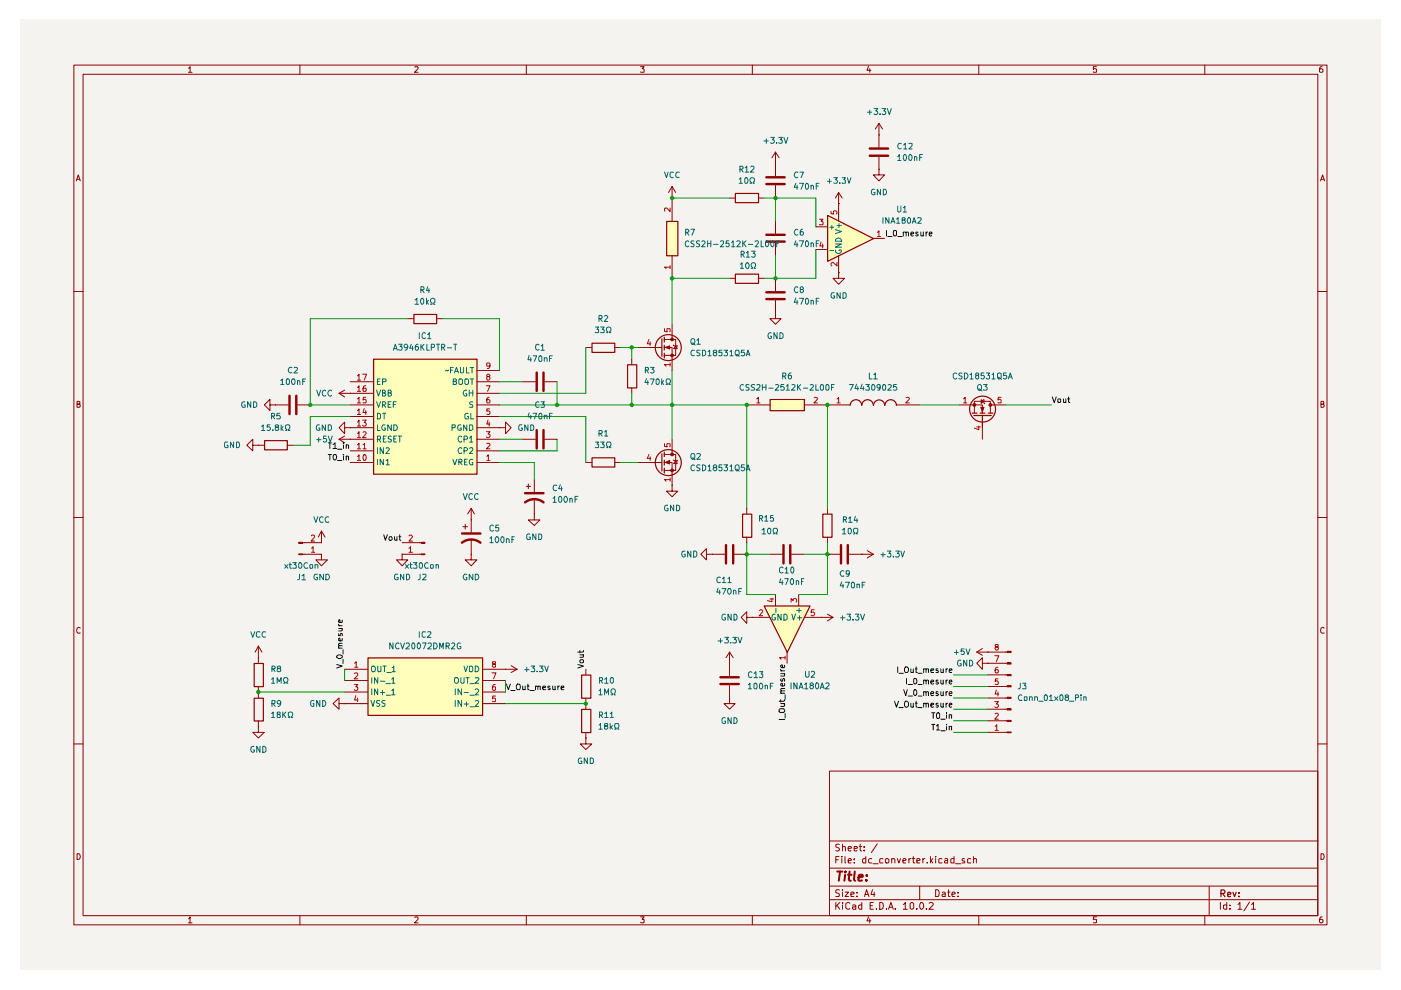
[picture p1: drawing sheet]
<svg xmlns="http://www.w3.org/2000/svg" width="297mm" height="210mm" viewBox="0 0 297 210" stroke-linecap="round" stroke-linejoin="round" font-family="sans-serif">
<path d="M4.2 4.2h288.6v201.5h-288.6z" fill="#f5f3ef"/>
<g fill="none" stroke="#910000" stroke-width=".21">
<path d="M15.7 13.8h265.6v182.3h-265.6zM17.6 15.7h261.8v178.4h-261.8zM40 14.5l.3-.4v1.2M40 15.3h.7M63.6 13.8v1.9M88 14.2l.6-.1v.4l-.7 .8h.7M111.6 13.8v1.9M135.8 14.1h.8l-.5 .5 .5 .1v.5h-.8M159.5 13.8v1.9M184.1 14.1l-.3 .8h.9M184.4 14.6v.7M207.5 13.8v1.9"/>
<path d="M232.5 14.1h-.7v.6l.2-.1 .5 .1-.1 .6-.6-.1M255.4 13.8v1.9M280.3 14.1l-.4 .1a.94 .94 0 0 0 0 1.1h.4l.2-.1v-.4l-.3-.2h-.2l-.3 .2M16.2 38.4l.4-1.3 .4 1.3M16.3 38h.6M280 38.4l.4-1.3 .4 1.3M280.1 38h.6M15.7 61.8h1.9M279.4 61.8h1.9M16.3 85.7l.6-.1v-.4l-.6-.1v1.3h.5l.2-.5-.3-.2M280.1 85.7l.6-.1v-.4l-.6-.1v1.3l.6-.1 .1-.4-.3-.2M15.7 109.7h1.9"/>
<path d="M279.4 109.7h1.9M17 133.2l-.2-.2a.65 .65 0 0 0-.5 .6 .65 .65 0 0 0 .5 .7l.2-.1M280.8 133.2l-.3-.2a.65 .65 0 0 0-.5 .6 .65 .65 0 0 0 .5 .7l.3-.1M15.7 157.7h1.9M279.4 157.7h1.9M175.9 163.5h103.5v30.6h-103.5zM175.9 178.3h103.5M178 179.1l-.5-.1-.3 .2v.3l.8 .5-.3 .4-.5-.1M178.6 179.6l.6-.1v.9M178.6 179v1.4M179.8 179.9l.7-.1-.1-.3h-.5l-.1 .2 .1 .6h.5M181.1 179.9l.7-.1-.1-.3h-.6v.8h.6"/>
<path d="M182.2 179.5h.5M182.4 179v1.2l.3 .2M183.2 179.5v.2M186 178.9l-1.3 1.9M16.3 181a.66 .66 0 0 1 .7 .5 .66 .66 0 0 1-.2 .7h-.5zM40 194.8l.3-.4v1.3M40 195.7h.7M63.6 194.1v2M88 194.6l.4-.2 .2 .4-.7 .9h.7M111.6 194.1v2M135.8 194.4h.8l-.5 .5 .5 .1v.6h-.8M159.5 194.1v2"/>
<path d="M175.9 190.8h103.5M175.9 187.9h103.5M175.9 184.1h103.5M177.2 191.3v1.5M177.2 182.3h.5M177.5 191.9l.6 .9M177.9 181.6h-.7v1.4M178 188.7h-.7v.6a.53 .53 0 0 1 .5 .2 .53 .53 0 0 1 .1 .6h-.7M178.1 191.3l-.9 .9M178.5 181.6v.1M178.5 182v1M178.6 191.3v.2"/>
<path d="M178.6 188.6v.2M178.6 189.1v1M178.6 191.9v.9M179.2 189.1h.7l-.7 1h.7M179.2 181.6v1.2l.1 .2M179.8 182.5l.7-.1-.2-.4-.4 .1-.1 .7 .1 .2h.5M180.2 191.5l-.5-.2-.4 .4 .1 .9 .3 .2 .5-.2M180.4 189.7l.7-.2-.1-.3h-.6v.9h.6M180.8 191.9h.4l.2 .1v.8M181.1 182.9v.1M181.1 182.1v.2M181.4 192.2l-.6 .1v.4h.6"/>
<path d="M181.7 190v.1M181.7 189.2v.1M182.7 191.9h-.4l-.3 .2v.4l.3 .3 .4-.1M182.7 191.3v1.5M183.2 180.3v.1M183.3 190.1l.4-1.5 .5 1.5M183.4 189.7h.7M183.6 181.6v1.4h-.6v-.9h.6M184.1 194.4l-.3 .8h.9M184.4 194.8v.9M184.5 192h.5M184.8 182.1l-.4-.1-.3 .3 .2 .7h.5"/>
<path d="M185 188.6l-.3 1.1h.8M185.1 183.1h1.1M185.2 191.3h-.7v1.5h.7M185.3 189.1v1M185.8 192.6v.2M186.5 191.3l.7 .2v1.1l-.3 .2h-.4zM187.2 182.1l-.4-.1-.3 .2v.7l.7 .1M187.7 182.3l.3-.3h.2l.3 .3-.1 .6-.5 .1zM188 192.6v.2M188.4 192.8l.5-1.5 .5 1.5M188.6 192.4h.6M189.1 182.2v-.1a.36 .36 0 0 1 .6 .2v.7"/>
<path d="M189.1 182v1M189.8 192.6v.2M190.2 182l.4 1 .3-1M191.4 182.5l.7-.1-.2-.4-.4 .1-.1 .7 .1 .2h.5M191.5 191.8l.4-.5v1.5M191.5 192.8h.9M192.7 182v1M193 191.6l.3-.3 .4 .3v.9l-.3 .3-.4-.3zM193.1 182l-.4 .3M193.4 182h.6M193.6 181.6v1.2l.1 .2h.3M194.4 192.6v.2"/>
<path d="M194.4 182.5l.7-.1-.1-.3h-.6v.9h.6M195 187.9v2.9M195.2 191.4l.1-.1a.76 .76 0 0 1 .5 .8 .76 .76 0 0 1-.5 .7 .97 .97 0 0 1-.1-1.4zM195.7 182v1M196.1 182l-.4 .3M196.4 192.6v.2M196.6 182.9v.1M197 191.5l.6-.2 .3 .5-1 1h1M197.3 181.6v1.4M197.4 182.5l.4 .5M197.8 182l-.5 .6M198.4 188.6a.8 .8 0 0 1 .8 .6 .8 .8 0 0 1-.3 .9h-.5z"/>
<path d="M198.4 181.6v.1M198.4 182v1M199.7 182.1l-.4-.1-.2 .2v.7l.6 .1M199.8 189.2l.4-.1 .2 .2v.8h-.6l-.1-.4 .7-.2M200.3 182.1h.6v.9h-.6l-.1-.4 .7-.2M200.9 189.1h.5M201.1 188.6v1.3l.1 .2h.2M201.8 189.7l.7-.2-.1-.4h-.4l-.2 .2v.6l.1 .2h.5M202.3 181.6v1.4h-.6l-.1-.8 .2-.2 .5 .1M202.6 183.1h1.1M203.1 190v.1M203.1 189.2v.1"/>
<path d="M204.5 182.1l-.4-.1-.1 .3 .1 .2 .5 .2-.1 .3h-.5M205.8 182.1l-.4-.1-.3 .2v.7l.7 .1M206.4 182.2l.2-.2 .4 .1v.9M206.4 181.6v1.4M207.5 194.1v2M232.5 194.4h-.7v.6h.7v.6h-.7M255.4 194.1v2M256.4 187.9v6.2M258.7 191.3v1.5M260.1 191.9h-.7v.7l.3 .2 .4-.1M260.1 191.3v1.5M260.8 192.6v.2"/>
<path d="M260.8 191.9v.1M262.5 191.8l.4-.5v1.5M262.5 192.8h.8M264.9 191.3l-1.2 1.8M265.3 191.8l.5-.5v1.5M265.3 192.8h.9M280.1 181a.66 .66 0 0 1 .6 .5 .66 .66 0 0 1-.2 .7h-.4zM280.3 194.4a.72 .72 0 0 0-.5 .5 .72 .72 0 0 0 .2 .8l.4-.1a.42 .42 0 0 0 0-.6 .42 .42 0 0 0-.6 0l-.1 .2"/>
</g>
<path d="M258.9 189.4h.7l.1-.5-.2-.2h-.6v1.4M259.2 189.4l.5 .7M260.3 189.7l.7-.2-.1-.2h-.6v.7h.6M261.4 189.2l.3 .9 .4-.9M262.7 190v.1M262.7 189.3v.1" fill="none" stroke="#910000" stroke-width=".25"/>
<path d="M177.5 184.8h1.1M178.1 184.8l-.3 1.9M179.2 185.5l-.2 1.2M179.3 184.8l-.2 .1 .1 .1 .1-.2-.1 .2M179.8 185.5h.8M180.1 184.8l-.1 1.7 .4 .2M181.2 184.8l-.1 1.7 .2 .2M182 186.1l.9-.2v-.4h-.6l-.2 .2-.1 .9h.8M183.7 186.6v.1M183.8 185.5v.2" fill="none" stroke="#910000" stroke-width=".42"/>
<g fill="#ffb">
<path d="M79.2 76.1h21.9v24.4h-21.9z"/>
<path d="M78 139.4h24.3v12.2h-24.3z"/>
<path d="M163.2 84.7h7.3v2.3h-7.3z"/>
<path d="M141.3 46.9h2.4v7.3h-2.4z"/>
<path d="M175.4 45.6l9.8 4.9-9.8 4.9z"/>
<path d="M162 128.4h9.7l-4.8 9.9z"/>
</g>
<path d="M113.8 91.2v3.9M115.2 91.2v3.9" fill="none" stroke="#910000" stroke-width=".51"/>
<path d="M137.7 73.7h2.6M140.8 72h2.5v3.4h-2.5M110.8 93.1h2.7M115.5 93.1h2.6" fill="none" stroke="#910000" stroke-width=".21"/>
<path d="M140.3 71.8v3.8M140.8 71.5v1M140.8 73.2v1M140.8 74.9v1" fill="none" stroke="#910000" stroke-width=".25"/>
<path d="M141.1 73.7l.9-.4v.7z" fill="#910000"/>
<path d="M141.1 73.7l.9-.4v.7zM142.5 71.2v.8" fill="none" stroke="#910000" stroke-width=".21"/>
<circle cx="141.7" cy="73.7" r="2.75" fill="none" stroke="#910000" stroke-width=".25"/>
<path d="M142.3 71.7h.4v.5h-.4z" fill="#910000"/>
<path d="M142.3 71.7h.4v.5h-.4z" fill="none" stroke="#910000" stroke-width=".21"/>
<path d="M142.3 75.1h.4v.5h-.4z" fill="#910000"/>
<path d="M133.9 76.1v1.2M135.2 73.7h4.8M140.8 73.7h1.7v4.9M142.3 75.1h.4v.5h-.4zM142.5 68.7v2.5M142.7 73.2l.1 .1 .9 .1M143.3 73.3l.3 .6h-.8zM133.9 82.2v1.2M137.7 98h2.6M140.8 96.4h2.5v3.3h-2.5" fill="none" stroke="#910000" stroke-width=".21"/>
<path d="M137.6 72l-.4 .9h.8M137.8 72.5v.7M140.9 69.7v.6l.6 .1-.1-.6 .6-.1v.7M142.1 77.3h-1.2l.3 .3M142.1 77v.6" fill="none" stroke="#b90000" stroke-width=".21"/>
<path d="M133.1 77.3h1.9v5h-1.9zM140.3 96.2v3.7M140.8 95.9v.9M140.8 97.6v1M140.8 99.3v1" fill="none" stroke="#910000" stroke-width=".25"/>
<path d="M141.1 98l.9-.4v.8z" fill="#910000"/>
<path d="M141.1 98l.9-.4v.8zM142.5 95.6v.8" fill="none" stroke="#910000" stroke-width=".21"/>
<circle cx="141.7" cy="98.1" r="2.75" fill="none" stroke="#910000" stroke-width=".25"/>
<path d="M142.3 96.1h.4v.5h-.4z" fill="#910000"/>
<path d="M142.3 96.1h.4v.5h-.4z" fill="none" stroke="#910000" stroke-width=".21"/>
<path d="M142.3 99.5h.4v.5h-.4z" fill="#910000"/>
<g fill="none" stroke="#910000" stroke-width=".21">
<path d="M124.2 73.7h1.3M130.3 73.7h1.3M110.8 80.9h2.7M115.5 80.9h2.6M124.2 98h1.3M130.3 98h1.3M135.2 98h4.8M140.8 98h1.7v4.9M142.3 99.5h.4v.5h-.4zM142.5 93.1v2.5M142.7 97.5l.9 .1 .1 .2M143.3 97.6l.3 .7h-.8z"/>
<path d="M85.3 117.5v1.2h1.1l-1.1 1.3-1.2-1.3h1.2M85.3 117.5h.1"/>
</g>
<path d="M137.6 96.4l-.4 .8h.8M137.8 96.9v.7M140.9 94.1v.6h.6l-.1-.6h.6v.6M142.1 101.7h-1.2l.3 .3M142.1 101.3v.7" fill="none" stroke="#b90000" stroke-width=".21"/>
<path d="M125.5 72.8h4.8v1.9h-4.8zM125.5 97.1h4.8v1.9h-4.8z" fill="none" stroke="#910000" stroke-width=".25"/>
<path d="M113.8 79v3.9M115.2 79v3.9" fill="none" stroke="#910000" stroke-width=".51"/>
<path d="M89.3 117.4h.8v.2h-.8z" fill="#910000"/>
<path d="M89.3 117.4h.8v.2h-.8z" fill="none" stroke="#910000" stroke-width=".21"/>
<path d="M89.3 115h.8v.2h-.8z" fill="#910000"/>
<path d="M85.3 117.5h4M85.3 115.1h4M89.3 115h.8v.2h-.8z" fill="none" stroke="#910000" stroke-width=".21"/>
<path d="M86.7 116.2l.3-.3v1.2M86.7 113.6l.2-.1h.3l.3 .2-.8 1h.8M86.7 117.1h.8" fill="none" stroke="#b90000" stroke-width=".21"/>
<path d="M63.3 117.4h.9v.2h-.9z" fill="#910000"/>
<path d="M63.3 117.4h.9v.2h-.9z" fill="none" stroke="#910000" stroke-width=".21"/>
<path d="M63.3 115h.9v.2h-.9z" fill="#910000"/>
<g fill="none" stroke="#910000" stroke-width=".21">
<path d="M142.5 39.5v7.4M142.5 39.5l-.8 1.3M142.5 39.5l.8 1.3M164.4 34.7v2.6M164.4 39.3v2.7M142.5 42h.1M142.5 54.2v4.8M154.7 42h1.2M154.7 59h1.2M160.8 42h1.2M160.8 59h1.2M164.4 46.9v2.6"/>
<path d="M164.4 51.5v2.7M164.4 59v2.7M173 48.1h2.4M173 52.9h2.4M177.8 57.8v1.2h1.3l-1.3 1.3-1.2-1.3h1.2M177.8 57.8h.1M177.8 43.2v3.7M177.8 54.2v3.6M185.2 50.5h2.3M86.4 67.6h1.3M92.5 67.6h1.3M101.1 78.6h4.8"/>
<path d="M164.4 66.4v1.2h1.2l-1.2 1.1-1.2-1.1h1.2M164.4 66.4h.1M164.4 63.7v2.7M53.6 94.4v-1.3l-1.3 1.3 1.3 1.2v-1.2h1.2M54.8 94.4h.1M54.8 94.4h1.2M57.2 85.9v-1.2l-1.2 1.2 1.2 1.1v-1.1h1.2M58.4 85.9h.1M58.4 85.9h2.7M60.9 94.4h1.2M63.1 85.9h2.7M71.9 93.1h7.3"/>
<path d="M71.9 83.4h7.3M71.9 83.4l1.2 .8M71.9 93.1l1.2 .8M73.1 90.7v-1.2l-1.2 1.2 1.2 1.2v-1.2h1.2M73.1 82.7l-1.2 .7M73.1 92.5l-1.2 .6M74.3 83.4h.1M74.3 93.1h.1M74.3 90.7h.1M74.3 98h4.9M74.3 95.6h4.9M74.3 90.7h4.9"/>
<path d="M74.3 88.3h4.9M74.3 85.9h4.9M74.3 80.9h4.9M101.1 98h4.8M101.1 95.6h4.8M101.1 93.1h4.8M101.1 90.7h4.8M101.1 88.3h4.8M101.1 85.9h4.8M101.1 83.4h4.8M101.1 80.9h4.8M105.9 90.7h1.3v-1.2l1.2 1.2-1.2 1.2v-1.2"/>
<path d="M105.9 90.7h.1M158.3 85.9h4.9M170.5 85.9h4.9M63.3 115h.9v.2h-.9zM64.2 117.5h4M64.2 115.1h4M68.2 115.1h.1M68.2 117.5v1.2h1.2l-1.2 1.3-1.2-1.3h1.2M68.2 117.5h.1M68.2 112.6l-.7 1.3M68.2 112.6l.7 1.3M68.2 112.6v2.5"/>
<path d="M98.1 111.7h1M98.6 111.2v1M99.9 110.2h.1M99.9 117.5v1.2h1.2l-1.2 1.3-1.3-1.3h1.3M99.9 117.5h.1M99.9 107.8v5.1M99.9 114.4v3.1M99.9 107.8l-.8 1.2M99.9 107.8l.7 1.2M111.6 103.1h.9M112 102.6v1M113.3 109v1.2h1.2l-1.2 1.2-1.3-1.2h1.3"/>
<path d="M113.3 109h.1M113.3 101.7v2.7M113.3 105.8v3.2M142.5 102.9v1.2h1.2l-1.2 1.2-1.2-1.2h1.2M142.5 102.9h.1M149.8 117.5v-1.2l-1.2 1.2 1.2 1.2v-1.2h1.2M151 117.5h.1M151 117.5h2.7M155.6 117.5h2.7M158.3 107.8v1.2M158.3 113.9v1.2M163.2 117.5h2.7"/>
<path d="M167.8 117.5h2.7M175.4 117.5h2.7M175.4 107.8v1.2M175.4 113.9v1.2M180 117.5h2.7M54.8 139.4h.1M54.8 137l-.7 1.3M54.8 137l.7 1.3M54.8 137v3.6M158.3 130.9v-1.2l-1.2 1.2 1.2 1.3v-1.3h1.2M159.5 130.9h.1M159.5 130.9h3.7"/>
<path d="M164.4 126.1v2.3M166.9 138.3v2.3M169.3 126.1v2.3M170.5 130.9h3.7M207.1 138.3l1.2 .6M207.1 138.3h2.4M208.3 137.5l-1.2 .8M209.5 138.3h.1M54.8 154.1v1.2h1.2l-1.2 1.2-1.2-1.2h1.2M54.8 154.1h.1M54.8 145.5v2.5M54.8 152.8v1.3"/>
<path d="M71.9 149.2v-1.2l-1.3 1.2 1.3 1.2v-1.2h1.2M73.1 149.2h.1M73.1 141.9h4.9M73.1 144.3h4.9M73.1 146.7h4.9M73.1 149.2h4.9M102.3 141.9h7.3M102.3 144.3h4.9M102.3 146.7h4.9M102.3 149.2h4.9M107.2 141.9h.1M108.4 141.1l1.2 .8"/>
<path d="M109.6 141.9l-1.2 .7M124.2 156.5v1.2h1.3l-1.3 1.2-1.2-1.2h1.2M124.2 156.5h.1M124.2 141.9v1.2M124.2 148v2.4M124.2 155.3v1.2M208.3 140.6v-1.2l-1.2 1.2 1.2 1.3v-1.3h1.2M209.5 140.6h.1"/>
</g>
<g fill="none" stroke="#b90000" stroke-width=".21">
<path d="M142.1 56.6h-1.2l.3 .4M142.1 44.1v.8l-.7-.8h-.4v.7M142.1 56.3v.7M173.7 46.5h.8l-.4 .4 .4 .2v.5h-.8M174.1 51.3l-.3 .9h.8M174.4 51.7v.9M176.2 44.8v.5l.6 .1-.1-.6h.7l.1 .4-.2 .2M177.5 55.6v.8l-1-.8-.3 .3 .2 .5M186 49.3l.4-.4v1.2M186 50.1h.7M75.8 79.7h.1l.2-.4v1.3M76.9 79.3h.8l-.5 1.3"/>
<path d="M103.4 79.8h-.2v-.3l.4-.2 .3 .4-.7 .3v.4l.2 .2h.2l.3-.3v-.2l-.3-.3M103.9 77.5l-.2 .1h-.5v-.6h.5a.94 .94 0 0 1 0 1.1h-.4M75.8 96.8l.3-.4v1.2M75.8 94.3l.3-.3v1.2M75.8 91.9h.1l.2-.4v1.3M75.8 89.5l.3-.4v1.2M75.8 87l.3-.3v1.2M75.8 84.6l.3-.4v1.2M75.8 82.1h.1l.2-.3v1.2M75.8 97.6h.7M75.8 95.2h.7M75.8 92.8h.7"/>
<path d="M75.8 90.3h.7M75.8 87.9h.7M75.8 85.4h.7M75.8 83h.7M75.8 80.6h.7M76.9 89.1h.7l-.4 .5 .4 .1v.6h-.6l-.1-.1M77 94.3l.3-.3v1.2M77 91.7l.4-.2 .2 .4-.7 .9h.7M77 95.2h.6M77 96.5l.5-.1a.86 .86 0 0 1-.1 1.2l-.4-.1zM77.2 86.6l-.2 .9h.7M77.6 84.2h-.6v.6l.1-.1 .5 .1v.6l-.6-.1"/>
<path d="M77.6 81.8l-.5 .1-.1 .4v.7h.6v-.7h-.6v.2M77.6 87v.9M103.1 91.5h.8l-.4 .5 .4 .2v.3l-.3 .3h-.3l-.2-.2M103.1 81.8h.8l-.5 1.2M103.2 96.8l.3-.4v1.2M103.2 94.1l.4-.1 .3 .3-.8 .9h.8M103.2 97.6h.7M103.5 89.1l-.3 .8h.7M103.7 84.2l-.5 .3v.8l.5 .1 .2-.1v-.4l-.3-.2h-.2l-.2 .2M103.7 89.5v.8M103.8 86.7h-.6v.5l.4-.1 .3 .3-.1 .4h-.6M160.4 84.6l.4-.4v1.2"/>
<path d="M160.4 85.4h.7M172.6 84.3l.5-.1 .2 .4-.7 .8h.7M66 116.2l.4-.3v1.2M66 113.6l.5-.1 .2 .3-.7 .9h.7M66 117.1h.7M161 129.5l.5-.2 .2 .3-.7 1h.7M163.2 127h.8M163.7 126.8v.8l-1-.3M166.5 139.4h-1.2l.3 .4M166.5 139.1v.7M167.7 127.7v-.8l.4 .4 .1-.3h.6v.7M172.6 129.3h-.6v.6l.6-.1 .1 .2v.3l-.2 .3h-.4l-.1-.2"/>
<path d="M75.1 145.1h.8l-.5 .5h.4v.7l-.5 .1-.2-.2M75.2 140.6l.3-.3v1.2M75.2 142.8l.4-.1 .3 .4-.8 .8h.8M75.2 141.5h.7M75.4 147.5l-.2 .9h.7M75.8 148v.8M104.3 142.7h.9l-.6 1.2M104.6 140.8l-.2-.3 .1-.2 .6 .1v.2l-.3 .2a.35 .35 0 0 0-.4 .4 .35 .35 0 0 0 .6 .2l.1-.5-.3-.1M105 145.1h-.3a.93 .93 0 0 0-.2 1.2h.5l.1-.6-.6-.1-.1 .2M105.1 147.6h-.6l-.1 .6 .2-.2 .4 .1 .1 .6h-.7"/>
</g>
<g fill="none" stroke="#910000" stroke-width=".25">
<path d="M141.4 46.9h2.3v7.3h-2.3zM155.9 41h4.9v2h-4.9zM155.9 58.1h4.9v2h-4.9zM175.5 45.7l9.7 4.9-9.7 4.8zM79.2 76.2h21.9v24.3h-21.9zM87.8 66.7h4.8v1.9h-4.8zM56.1 93.4h4.8v2h-4.8zM163.3 84.7h7.3v2.4h-7.3zM157.4 109h2v4.9h-2zM174.5 109h1.9v4.9h-1.9zM78 139.5h24.3v12.2h-24.3zM162 128.5h9.7l-4.8 9.8z"/>
<path d="M53.9 140.7h1.9v4.9h-1.9zM53.9 148h1.9v4.9h-1.9zM123.3 150.4h2v4.9h-2zM123.3 143.1h2v4.9h-2z"/>
</g>
<g fill="none" stroke="#006665" stroke-width=".21">
<path d="M175.9 48.2h.9M175.9 53.1h.9M176.4 47.8v.8M177.1 51.7h1.3l-1.3 .7h1.3M177.1 48.7l1.3 .4-1.3 .4M177.2 53a.54 .54 0 0 0 .1 .6 .54 .54 0 0 0 .6 .2l.5-.5-.1-.3h-.4v.2M177.2 50.7a.66 .66 0 0 1 .8-.2 .66 .66 0 0 1 .4 .6h-1.3zM177.5 47.8h.9M177.9 47.4v.9M95.1 78.5l-.2 .2-.2-.2-.2 .2M95.5 78.5h.4M96.1 77.9h-.6v1.2"/>
<path d="M96.4 79.1l.4-1.2 .4 1.2M96.5 78.7h.6M97.6 77.9l.1 1.1a.36 .36 0 0 0 .6-.2v-.9M98.9 77.9v1.2h.6M99.7 77.9h.7M100.1 77.9v1.2M79.8 85.2l.5 1.2 .4-1.2M79.8 82.7l.5 1.3 .4-1.3M80 93.1l.7-.1v-.4l-.2-.1h-.5v1.2M80 90.1v1.2h.6M80 87.6h.3l.4 .3v.7l-.2 .2h-.5zM80 94.9v1.3"/>
<path d="M80 97.4v1.2M80 80.9h.4M80.3 93.1l.4 .6M80.6 80.3h-.6v1.2h.6M81.1 85.9h.4l.3-.3-.1-.3-.6-.1v1.2M81.1 83.3l.5-.1v-.4l-.5-.1v1.3h.4l.3-.4-.4-.3M81.1 80.9h.7l.1-.4-.2-.2h-.6v1.2M81.1 87.6h.7M81.3 97.4v1.2l-.7-1.2v1.2M81.3 94.9v1.3l-.7-1.3v1.3M81.3 93h.3M81.4 85.9l.4 .5"/>
<path d="M81.4 87.6v1.2M81.6 90.1h-.4a.61 .61 0 0 0-.3 .8 .61 .61 0 0 0 .8 .3v-.4h-.3M81.9 97.7l.3-.3v1.2M81.9 95.1l.4-.2 .2 .3-.7 1h.7M81.9 92.5h-.6v1.2h.6M81.9 98.6h.6M82.3 83.3h.4l.3-.3-.3-.3h-.4v1.3l.7-.2v-.3l-.3-.2M82.3 85.8h.4M82.9 85.2h-.6v1.2h.6M83 92.5h-.5l-.2 .2 .1 .3 .6 .2v.4l-.3 .1-.4-.1M83 90.1v1.2l-.8-1.2v1.2M83.4 85.8h.4"/>
<path d="M83.5 90.1h.5a.66 .66 0 0 1 .2 .8 .66 .66 0 0 1-.7 .4zM83.5 93h.4M84 85.2h-.6v1.2M84.1 92.5h-.6v1.2h.6M84.4 92.5h.8M84.8 92.5v1.2M95.8 90.7l.7-.1v-.4l-.7-.1v1.2M96 97.4l.4 1.2 .5-1.2M96.1 80.9h.5l.2-.4-.2-.2h-.5v1.2l.7-.1v-.4l-.3-.1M97.3 98h.6v-.5l-.6-.1v1.2M97.3 80.5l.2-.2h.4l.1 .2v.9l-.2 .1-.5-.1zM97.5 98l.5 .6"/>
<path d="M97.7 90.1h-.4a.61 .61 0 0 0-.3 .8 .61 .61 0 0 0 .8 .3v-.4h-.3M97.9 95.1l-.3-.2a.65 .65 0 0 0-.5 .6 .65 .65 0 0 0 .5 .7l.3-.2M97.9 92.6l-.3-.1a.61 .61 0 0 0-.5 .7 .61 .61 0 0 0 .8 .4M98.4 95.6h.5l.2-.4-.2-.3h-.5v1.3M98.4 93.1l.7-.1v-.3l-.2-.2h-.5v1.2M98.5 98h.4M98.6 80.5l.1-.2h.4l.2 .2v.9l-.2 .1-.5-.1zM99 90.1v1.2l-.7-1.2v1.2M99 82.8l-.2-.1a.64 .64 0 0 0-.6 .6 .64 .64 0 0 0 .5 .7l.3-.1v-.4h-.3M99.1 97.4h-.6v1.2h.6M99.2 87.7a.46 .46 0 0 0-.6 .2v.7l.1 .2 .6-.1v-.4h-.2M99.5 82.7v1.3"/>
<path d="M99.5 83.3h.7M99.6 95.1l.1-.2h.4l.1 .2v.3l-.7 .8h.7M99.6 92.9l.3-.4v1.2M99.6 90.1h.5l.1 .2v.7l-.4 .3h-.2zM99.6 93.7h.6M99.7 80.3h.7M99.8 87.6v1.2h.6M100.1 80.3v1.2M100.2 97.5a.61 .61 0 0 0-.7 .3 .61 .61 0 0 0 .2 .8h.5v-.6h-.1M100.2 85.3l-.4-.1-.2 .2 .1 .3 .5 .2v.4l-.6 .1M100.2 82.7v1.3M164.3 130.3v-.1a.64 .64 0 0 0-.6 .6 .64 .64 0 0 0 .5 .7l.2-.2v-.3h-.2"/>
<path d="M164.5 128.9v1M165.6 130.2v1.3l-.7-1.3v1.3M166.2 130.2l.5 .1 .2 .3v.5l-.4 .4h-.3zM167.9 130.2l.3 1.3 .5-1.3M168.9 129.5h.9M169.1 131h.9M169.4 128.9v1M169.5 130.6v.9M78.7 148.5l.4 1.3 .3-1.3M78.8 143.7v1.2M78.8 146v1.3M78.9 141.3l.3-.1 .3 .2 .1 .6-.2 .4h-.5l-.1-.2-.1-.6z"/>
<path d="M80.1 141.2l.1 1.2h.5l.1-1.2M80.1 143.7v1.2l-.7-1.2v1.2M80.1 146v1.3l-.7-1.3v1.3M80.5 148.6l-.5-.1-.2 .2v.3l.7 .4-.2 .4-.5-.1M80.7 144.4h.9M80.7 146.8h.9M81.1 146.4v.9M81.2 141.2h.7M81.5 141.2v1.2M81.6 148.6l-.4-.1-.3 .3 .1 .2 .6 .3v.3l-.2 .2-.5-.1M81.9 144.9h.9M81.9 147.4h.9"/>
<path d="M82 142.6h1M83.1 144l.3-.3v1.2M83.1 146.5l.3-.5v1.3M83.1 144.9h.6M83.1 147.3h.6M83.1 141.6l.4-.4v1.2M83.1 142.4h.7M96.5 146v1.3M96.5 148.5v1.3M97.7 143.7v.9l.3 .3 .4-.1v-1.1M97.9 148.5v1.3l-.8-1.3v1.3M97.9 146v1.3l-.8-1.3v1.3"/>
<path d="M98.4 141.2l.3 1.2 .4-1.2M98.4 146.8h.9M98.4 149.3h.9M98.8 143.7h.7M98.9 148.8v1M99.1 143.7v1.2M99.6 141.2l.6 .3v.7l-.1 .2h-.5zM99.7 144.9h.9M99.7 147.4h.9M99.7 149.9h.9M100.8 148.7l.5-.2 .2 .3-.7 1h.7M100.8 146.2l.5-.2 .2 .3-.1 .3-.6 .7h.7"/>
<path d="M100.8 143.8l.5-.1 .2 .1-.1 .4-.6 .7h.7M100.8 141.2a.66 .66 0 0 1 .7 .4 .66 .66 0 0 1-.2 .8h-.5z"/>
<circle cx="96.8" cy="144.2" r=".57"/>
</g>
<g fill="none" stroke="#910000" stroke-width=".51">
<path d="M162.5 39h3.9M162.5 37.6h3.9M162.5 51.2h3.9M162.5 49.8h3.9M162.5 63.4h3.9M162.5 62h3.9M61.4 83.9v3.9M62.8 83.9v3.9M97.9 115.1a3.1 3.1 0 0 1 4 0M98 113.1h3.9M111.3 106.5a3.1 3.1 0 0 1 3.9 0M111.3 104.6h3.9"/>
<path d="M153.9 115.6v3.9M155.4 115.6v3.9M166.1 115.6v3.9M167.6 115.6v3.9M178.3 115.6v3.9M179.7 115.6v3.9"/>
</g>
<g fill="none" stroke="#0f0f0f" stroke-width=".21">
<path d="M188 48.9v1.1M188.2 50.1h.9M189.6 48.9h.3l.2 .1v.8l-.4 .2a.91 .91 0 0 1-.1-1.1zM190.3 50.1h1M191.5 49.4l.2-.2 .4 .2v.6M191.5 49.2v.8M192.1 49.4l.2-.2 .3 .2v.6M193.1 49.6l.6-.1-.2-.3-.4 .2v.5l.2 .1h.3M194.6 49.3l-.3-.1-.2 .2 .2 .2 .3 .1v.3h-.5M195.2 49.2v.8h.5M195.7 49.2v.8M196.3 49.2v.8"/>
<path d="M196.7 49.2l-.4 .2M197 49.6l.6-.1-.2-.3-.4 .2v.5l.2 .1h.3M223.1 84.2l.4 1.1 .4-1.1M224.3 84.7h.6v.6h-.6zM225.5 84.6v.7h.5M226 84.6v.7M226.3 84.6h.5M226.6 84.2v1.1h.2M81.4 113.4l.3 1.2 .4-1.2M82.5 113.9h.6v.5l-.1 .2h-.4l-.1-.2zM83.7 113.8v.8l.5-.1M84.2 113.8v.8"/>
<path d="M84.6 113.8h.4M84.8 113.4v1l.2 .2M71.5 139a.94 .94 0 0 1 1.1 0v.4a.67 .67 0 0 1-.7 .2 .67 .67 0 0 1-.5-.4zM71.8 134.4v.4h.3v-.3l.2-.2 .3 .1v.4M71.8 132.3v.3l.2 .1M71.8 137.4h.8M71.8 133.3h.8M71.8 132.7h.8M72.5 133.3l.1 .4-.8 .1M72.6 136.9l-.8 .1 .1 .4M72.6 136.4l-.8 .1v.3l.2 .1M72.6 135.4v.4l-.2 .1-.6-.1v-.4l.3-.1v.6"/>
<path d="M72.6 131.5v.4l-.2 .1-.6-.1v-.4l.3-.1v.6M72.7 137.8v.9M72.7 139.8v.9M122.9 138.9h.8M122.9 137.9v.5M123 140h.7v.4l-.2 .1h-.5zM123.6 138.9l.1 .4-.8 .1M123.7 137.9v.3l-.2 .1h-1M71.4 140.9l1.2 .3-1.2 .4M107.4 145l.4 1.2 .4-1.2M108.3 146.4h.9M109.7 145a.46 .46 0 0 1 .6 .5l-.1 .7h-.6a.86 .86 0 0 1 .1-1.2z"/>
<path d="M110.8 145.5v.7l.5-.1M111.3 145.5v.7M111.8 145.5h.4M111.9 145v1.2h.3M112.4 146.4h.9M113.5 145.5h.4l.1 .1v.6M113.5 145.5v.7M114 145.6l.2-.1h.4v.7M115.1 145.9l.6-.2v-.2h-.4l-.2 .1v.6h.6M116.6 145.5h-.4v.3l.4 .1 .1 .1-.1 .2h-.4M117.2 145.5l.1 .7 .4-.1M117.7 145.5v.7"/>
<path d="M118.3 145.5v.7M118.6 145.5l-.3 .2M119 145.9l.5-.2v-.2h-.4l-.1 .1v.6h.5M122.5 140.9l1.2 .3-1.2 .4M165.2 150.5l.2-.2h.8l.2 .5-.2 .2h-.8l-.2-.1zM165.2 152.6h1.2M165.5 141.9l.3 .3M165.5 149.2h.9M165.5 148.3v.5M165.5 147h.9M165.5 142.8h.9M165.5 142.2h.9"/>
<path d="M165.6 143.9l-.1 .4 .3 .1 .4-.6 .2 .3-.1 .3M166.3 149.2l.1 .4-.2 .2h-.7M166.3 144.9l.1 .4-.2 .2h-.5l-.2-.5 .4-.1v.6M166.3 142.8v.5h-.8M166.3 141.1l.1 .3-.2 .2h-.5l-.2-.5 .4-.1v.6M166.4 148.3l-.2 .4h-1M166.4 146.5h-.7l-.2 .1 .2 .4M166.4 146h-.7l-.2 .1 .2 .4M166.5 147.3v1M166.5 151.3v.9M189.7 148.7l.4 1.2 .4-1.2M190.3 141.4v1.2"/>
<path d="M190.6 142.7h.9M190.6 150h.9M191.6 146.2l.4 1.3 .4-1.3M192 141.4l.4 .1a.67 .67 0 0 1 0 1.1h-.5v-.2a.82 .82 0 0 1 .1-1zM192 148.7l.4 .1a.74 .74 0 0 1 .1 1l-.5 .1a.86 .86 0 0 1 0-1.2zM192.2 143.8v1.2M192.5 145.1h1M192.5 147.6h1M193.1 141.8v.8l.5-.1M193.1 149.1v.8h.4l.1-.1M193.6 141.8v.8M193.6 149.1v.8"/>
<path d="M193.7 144l.2-.2 .3 .1a.66 .66 0 0 1-.2 1.1l-.3-.2zM194 146.2a.68 .68 0 0 1 .4 .7 .68 .68 0 0 1-.4 .6l-.3-.3v-.7zM194.1 141.8h.4M194.1 149.1h.4M194.2 141.4v1.2h.3M194.2 148.7v1.2h.3M194.6 142.7h.9M194.6 145.1h.9M194.6 147.6h.9M194.6 150h.9M195.8 141.9l.5-.1v.8M195.8 144.4l.2-.2 .3 .1v.7"/>
<path d="M195.8 146.8l.2-.2 .3 .2v.7M195.8 149.2l.4-.1 .1 .2v.6M195.8 141.8v.8M195.8 144.2v.8M195.8 146.6v.9M195.8 149.1v.8M196.3 142l.1-.2h.4v.8M196.3 144.4l.2-.2 .3 .1v.7M196.3 146.8l.2-.2 .3 .1v.8M196.3 149.3l.2-.2 .3 .1v.7M197.4 142.2l.6-.1v-.3h-.6v.2v.6h.6M197.4 144.6l.6-.1v-.2l-.5-.1-.1 .2v.5l.1 .1 .5-.1"/>
<path d="M197.4 147.1l.6-.1v-.3l-.5-.1-.1 .2v.5l.1 .2 .5-.1M197.4 149.5l.6-.1v-.2l-.5-.1-.1 .2v.5l.1 .1h.5M198.9 141.8h-.4v.4h.3l.2 .2-.1 .2h-.4M198.9 144.3h-.4v.3h.3l.2 .3-.2 .1-.3-.1M198.9 146.7h-.4v.3l.3 .1 .2 .2-.2 .2-.3-.1M198.9 149.2h-.4v.2l.4 .1 .1 .3-.2 .1h-.3M199.5 141.8l.1 .8 .4-.1M199.5 144.2v.7l.1 .1 .4-.1M199.5 146.6v.7l.1 .2 .4-.2M199.5 149.1v.7l.1 .1 .4-.1M200 141.8v.8M200 144.2v.8"/>
<path d="M200 146.6v.9M200 149.1v.8M200.6 141.8v.8M200.6 144.2v.8M200.6 146.6v.9M200.6 149.1v.8M200.9 141.8h-.2l-.1 .2M200.9 144.2l-.3 .2M200.9 146.6l-.3 .3M200.9 149.1l-.3 .3M201.3 142.2l.5-.1v-.3h-.5v.2v.6h.5M201.3 144.6l.5-.1-.1-.3-.4 .1v.6l.1 .1 .4-.1"/>
<path d="M201.3 147.1l.5-.1-.1-.4-.4 .2v.5l.1 .2 .4-.1M201.3 149.5l.5-.1-.1-.3-.4 .2v.5l.1 .1h.4"/>
</g>
<path d="M213.5 155.2h.9v.2h-.9z" fill="#910000"/>
<path d="M213.5 155.2h.9v.2h-.9z" fill="none" stroke="#910000" stroke-width=".21"/>
<path d="M213.5 152.7h.9v.3h-.9z" fill="#910000"/>
<path d="M213.5 152.7h.9v.3h-.9z" fill="none" stroke="#910000" stroke-width=".21"/>
<path d="M213.5 150.3h.9v.2h-.9z" fill="#910000"/>
<path d="M213.5 150.3h.9v.2h-.9z" fill="none" stroke="#910000" stroke-width=".21"/>
<path d="M213.5 147.8h.9v.3h-.9z" fill="#910000"/>
<path d="M213.5 147.8h.9v.3h-.9z" fill="none" stroke="#910000" stroke-width=".21"/>
<path d="M213.5 145.4h.9v.2h-.9z" fill="#910000"/>
<path d="M213.5 145.4h.9v.2h-.9z" fill="none" stroke="#910000" stroke-width=".21"/>
<path d="M213.5 143h.9v.3h-.9z" fill="#910000"/>
<path d="M213.5 143h.9v.3h-.9z" fill="none" stroke="#910000" stroke-width=".21"/>
<path d="M213.5 140.5h.9v.3h-.9z" fill="#910000"/>
<path d="M213.5 140.5h.9v.3h-.9z" fill="none" stroke="#910000" stroke-width=".21"/>
<path d="M213.5 138.1h.9v.2h-.9z" fill="#910000"/>
<g fill="none" stroke="#910000" stroke-width=".21">
<path d="M164.4 34.7h.1M164.4 32.3l-.7 1.1M164.4 32.3l.8 1.1M164.4 32.3v2.4M186.4 35.9v1.2h1.1l-1.1 1.3-1.2-1.3h1.2M186.4 35.9h.1M186.4 28.6h.1M186.4 26.2v5M186.4 33.2v2.7M186.4 26.2l-.8 1.1M186.4 26.2l.7 1.1M177.8 43.2h.1"/>
<path d="M177.8 40.8l-.7 1.2M177.8 40.8l.8 1.2M177.8 40.8v2.4M175.4 85.9h4.9M190 85.9h4.9M206.6 87.5v-2.4h3.4v2.4M208.3 88.1v2.6M182.7 117.5h.1M182.7 117.5h2.5M183.9 116.8l1.3 .7M185.2 117.5l-1.3 .8M154.7 138.3v5"/>
<path d="M154.7 138.3l-.8 1.1M154.7 138.3l.7 1.1M174.2 130.9h.1M174.2 130.9h2.4M175.4 130.2l1.2 .7M176.6 130.9l-1.2 .8M209.5 138.3h4M213.5 138.1h.9v.2h-.9zM154.7 148v1.2h1.2l-1.2 1.2-1.2-1.2h1.2M154.7 148h.1M154.7 140.6h.1M154.7 145.3v2.7"/>
<path d="M209.5 155.3h4M209.5 152.8h4M209.5 150.4h4M209.5 148h4M209.5 145.5h4M209.5 143.1h4M209.5 140.6h4"/>
</g>
<g fill="none" stroke="#b90000" stroke-width=".21">
<path d="M177.5 84.6l.3-.4v1.2M177.5 85.4h.6M192.1 84.3l.4-.1 .3 .4-.8 .8h.8M210.9 139h.9l-.6 1.3M211.2 137.2l-.2-.3 .1-.2h.5v.4l-.5 .1-.1 .4a.35 .35 0 0 0 .3 .2 .35 .35 0 0 0 .4-.2l-.1-.4h-.2M210.9 148.8h.8l-.5 .5 .4 .1v.5l-.5 .1-.2-.1M211 154l.3-.3v1.2M211 151.4l.4-.2 .3 .4-.8 .9h.8M211 154.9h.7M211.2 146.3l-.2 .9h.8M211.6 143.9h-.5l-.1 .6 .2-.1h.4v.7l-.6-.1M211.6 141.5l-.4 .1-.2 .4 .1 .7h.5v-.7h-.5l-.1 .2"/>
<path d="M211.6 146.7v.9"/>
</g>
<g fill="none" stroke="#0f0f0f" stroke-width=".21">
<path d="M69.6 96.4h.7M69.6 93.9h.7M69.9 93.9v1.2M69.9 96.4v1.1M70.6 94.2l.4-.3v1.2M70.6 95.1h.8M70.7 96.5l.2-.1a.6 .6 0 0 1 .6 .5 .6 .6 0 0 1-.5 .6h-.2l-.2-.5zM71.5 97.6h1M71.5 95.2h1M72.8 96.4h.1M72.8 93.9v.1M72.8 94.3v.8"/>
<path d="M72.8 96.7v.8M73.4 96.9l.2-.2 .3 .2v.6M73.4 94.4l.4-.1 .1 .8M73.4 94.3v.8M73.4 96.7v.8M197.5 151.1h.7M197.5 153.6h.7M197.9 151.1v1.2M197.9 153.6v1.2M198.5 153.9l.4-.3v1.2M198.5 154.8h.7M198.6 151.2l.4-.1 .2 .3v.7l-.1 .2-.5-.1z"/>
<path d="M199.5 152.5h.9M199.5 154.9h.9M200.7 151.1v.1M200.7 153.6v.1M200.7 151.6v.7M200.7 154v.8M201.3 151.6h.5v.7M201.3 154.1l.5-.1v.8M201.3 151.6v.7M201.3 154v.8"/>
</g>
<path d="M184.4 33h3.9M184.4 31.5h3.9M152.7 145h3.9M152.7 143.6h3.9" fill="none" stroke="#910000" stroke-width=".51"/>
<path d="M180.3 85.9a1.23 1.23 0 0 1 1.2-1.2 1.23 1.23 0 0 1 1.2 1.2 1.23 1.23 0 0 1 1.2-1.2 1.23 1.23 0 0 1 1.3 1.2M185.2 85.9a1.19 1.19 0 0 1 1.2-1.1 1.19 1.19 0 0 1 1.2 1.1M187.6 85.9a1.23 1.23 0 0 1 1.2-1.2 1.23 1.23 0 0 1 1.3 1.2M206.1 87.6h1M206.5 88.1h3.7M207.8 87.6h1M209.5 87.6h1" fill="none" stroke="#910000" stroke-width=".25"/>
<path d="M207.9 86.4h.7l-.3 .9z" fill="#910000"/>
<path d="M207.9 86.4h.7l-.3 .9zM210 85.9h.7" fill="none" stroke="#910000" stroke-width=".21"/>
<circle cx="208.3" cy="86.7" r="2.75" fill="none" stroke="#910000" stroke-width=".25"/>
<path d="M209.8 85.6h.4v.5h-.4z" fill="#910000"/>
<path d="M209.8 85.6h.4v.5h-.4z" fill="none" stroke="#910000" stroke-width=".21"/>
<path d="M206.4 85.6h.4v.5h-.4z" fill="#910000"/>
<path d="M203.4 85.9h4.9v1.6M206.4 85.6h.4v.5h-.4zM208 84.8l.6 .3-.6 .4zM208.3 88.3v4.8M208.5 84.7l.1 .8 .2 .1M210.7 85.9h2.5" fill="none" stroke="#910000" stroke-width=".21"/>
<path d="M204.3 84.6l.3-.4v1.2M204.3 85.4h.7M207.1 90.5h.8M207.5 90.3v.8l-.9-.3M212.3 84.2h-.6l-.1 .6 .2-.1 .4 .1 .1 .5h-.7" fill="none" stroke="#b90000" stroke-width=".21"/>
<g fill="none" stroke="#090" stroke-width=".21">
<path d="M142.5 42h12.2M154.7 59h-12.2v9.7M162 42h11v6.1M164.4 42v4.9M164.4 54.2v4.8M173 52.9v6.1h-11M86.4 67.6h-20.6v18.3h8.5M93.8 67.6h12.1v11M124.2 73.7v9.7h-18.3M131.6 73.7h3.6M133.9 73.7v2.4M142.5 78.6v14.5"/>
<path d="M74.3 88.3h-8.5v6.1h-3.7M105.9 93.1h4.9M105.9 98h7.4v3.7M105.9 85.9h52.4v21.9M105.9 88.3h18.3v9.7M105.9 80.9h4.9M118.1 80.9v5M118.1 93.1v2.5h-12.2M131.6 98h3.6M133.9 83.4v2.5M175.4 85.9v21.9M194.9 85.9h8.5"/>
<path d="M213.2 85.9h9.7M158.3 115.1v11h6.1M158.3 117.5h4.9M170.5 117.5h4.9M175.4 115.1v11h-6.1M54.8 146.7h18.3M73.1 141.9v2.4M107.2 144.3v2.4M107.2 149.2h17M202.2 143.1h7.3M202.2 145.5h7.3M202.2 148h7.3"/>
<path d="M202.2 150.4h7.3M202.2 152.8h7.3M202.2 155.3h7.3"/>
</g>
<g fill="#090">
<circle cx="158.3" cy="85.9" r=".47"/>
<circle cx="118.1" cy="85.9" r=".47"/>
<circle cx="133.9" cy="85.9" r=".47"/>
<circle cx="133.9" cy="73.7" r=".47"/>
<circle cx="65.8" cy="85.9" r=".47"/>
<circle cx="54.8" cy="146.7" r=".47"/>
<circle cx="124.2" cy="149.2" r=".47"/>
<circle cx="142.5" cy="59" r=".47"/>
<circle cx="142.5" cy="42" r=".47"/>
<circle cx="164.4" cy="42" r=".47"/>
<circle cx="164.4" cy="59" r=".47"/>
<circle cx="142.5" cy="85.9" r=".47"/>
<circle cx="158.3" cy="117.5" r=".47"/>
<circle cx="175.4" cy="117.5" r=".47"/>
<circle cx="175.4" cy="85.9" r=".47"/>
</g>
<g fill="none" stroke="#006665" stroke-width=".21">
<path d="M140.9 36.5l.4 1.2 .3-1.2M142.7 36.6l-.5-.1-.1 .2v.7a.45 .45 0 0 0 .6 .2M144 36.6l-.5-.1a.61 .61 0 0 0-.3 .8 .61 .61 0 0 0 .8 .3M156.7 38l.4-.3v1.2M156.7 38.9h.7M156.9 35.9h.4l.3-.4-.3-.3h-.4v1.3M157.1 35.9l.5 .6M158 37.8l.2-.1a.84 .84 0 0 1 .2 1.2h-.3l-.2-.2zM158 35.6h.2l.1-.4v1.3M158 36.5h.7M159 38.9h.3l-.3-.5 .1-.6 .2-.1 .6 .1v.7l-.2 .2v.2h.2M159.2 35.4l.1-.2h.4l.2 .2v.3l-.8 .8h.8"/>
<path d="M162 29.9h.9M162.5 29.5v.9M163.4 29.1h.8l-.5 .5 .4 .1 .1 .4-.3 .3h-.3l-.2-.2M164.7 30.2v.2M165.1 29.1h.8l-.5 .5h.4v.7l-.5 .1-.2-.2M166.2 29.1l.4 1.3 .4-1.3M168.7 38.9l-.3 .8h.8M169 39.3v.8M169.2 36.6l-.5-.1a.61 .61 0 0 0-.3 .8 .61 .61 0 0 0 .8 .3M169.5 38.9h.8l-.5 1.2M169.6 36.5h.7l-.5 1.2M171 38.9a.68 .68 0 0 1 .5 .6 .68 .68 0 0 1-.5 .6l-.2-.2v-.8z"/>
<path d="M172 39.5l.1-.2 .4 .2v.6M172 39.3v.8M173.1 39.5h.4M173.7 38.9h-.6v1.2M175.4 38.4h.9M175.9 37.9v1M176.8 37.7h.7l-.4 .4 .4 .3v.3l-.1 .2-.6-.1M178.1 38.8v.1M178.6 37.7h.6l-.3 .4 .3 .2v.5h-.6M179.7 37.7l.3 1.2 .4-1.2M183.9 23.8h.9M184.4 23.4v.9"/>
<path d="M185.3 23h.8l-.4 .5 .3 .1 .1 .4-.3 .3h-.3l-.2-.2M186.6 24.1v.2M187 23h.8l-.4 .5 .4 .3-.1 .4-.5 .1-.2-.2M188.1 23l.5 1.3 .4-1.3M190.3 33.2l.4-.4v1.2M190.3 34h.7M191.1 30.5l-.5-.1a.61 .61 0 0 0-.3 .8 .61 .61 0 0 0 .8 .3M191.6 30.7l.3-.3v1.2M191.6 31.6h.7M191.8 32.8a.68 .68 0 0 1 .4 .6 .68 .68 0 0 1-.4 .6l-.3-.5 .1-.6zM192.7 33l.3-.2a.68 .68 0 0 1 .4 .6 .68 .68 0 0 1-.4 .6l-.3-.2zM192.7 30.5h.7v.4l-.7 .7h.7"/>
<path d="M193.9 33.4l.2-.2 .3 .2v.6M193.9 33.2v.8M195 33.4h.4M195.6 32.8h-.6v1.2M145.4 49.3l.6-.1v-.3l-.2-.3h-.4v1.3M145.6 49.3l.4 .6M146 51.2l-.2-.1a.65 .65 0 0 0-.5 .6 .65 .65 0 0 0 .5 .6l.2-.1M146.5 48.6h.7l-.5 1.3M147.2 51.1h-.5l-.2 .2 .1 .3 .6 .2v.4l-.2 .1-.5-.1M148.3 51.1h-.6v.5l.6 .1v.4l-.2 .2-.4-.1M148.8 51.2l.5-.1 .2 .3-.7 .9h.7M150 51.1v1.2"/>
<path d="M150 51.6h.7M150.7 51.1v1.2M151.3 51.8h.9M152.7 51.2l.2-.1h.3l.2 .1v.4l-.7 .7h.7M154.5 51.1h-.5l-.1 .5h.6v.6l-.4 .1-.2-.1M155.1 51.4l.3-.3v1.2M155.1 52.3h.7M156.2 51.2l.2-.1h.3l.3 .2-.8 1h.8M157 56l.3-.3v1.2M157 56.9h.6M157.1 53.9h.5l.2-.2-.2-.4h-.5v1.2M157.4 53.9l.4 .6"/>
<path d="M157.5 51.1v1.2M157.6 51.6l.6 .7M158.2 51.1l-.7 .6M158.2 55.8l.3-.1a.84 .84 0 0 1 .2 1.2h-.4a.78 .78 0 0 1-.1-1.1zM158.2 53.6h.2l.2-.3v1.2M158.2 54.5h.7M158.7 51.8h.9M159.3 56.9h.3v-.2a.54 .54 0 0 1-.3-.8 .54 .54 0 0 1 .9 0 .54 .54 0 0 1-.3 .8v.2h.3M159.3 53.3h.8l-.4 .5h.3l.1 .1-.1 .5-.5 .1-.2-.1M160.1 51.2l.2-.1h.3l.2 .1v.4l-.7 .7h.7M161.4 51.1v1.2h.5M162.3 51.3l.3-.2a.68 .68 0 0 1 .4 .6 .68 .68 0 0 1-.4 .6l-.3-.2z"/>
<path d="M163.6 51.1h.2l.3 .2v.8l-.3 .2a.71 .71 0 0 1-.2-1.2zM164.7 51.6h.3M165.3 51.1h-.6v1.2M168.7 51.1l-.3 .8h.8M169 51.5v.8M169.2 48.8l-.3-.2a.6 .6 0 0 0-.5 .7 .6 .6 0 0 0 .7 .5h.1M169.5 51.1h.8l-.5 1.2M170.2 48.6l-.4 .1-.1 .2v.9a.42 .42 0 0 0 .5-.1 .42 .42 0 0 0 .1-.5l-.5-.1-.1 .3M171 51.1a.68 .68 0 0 1 .5 .6 .68 .68 0 0 1-.5 .6l-.2-.2v-.8zM172 51.6l.3-.1 .2 .1v.7M172 51.5v.8M173.1 51.6h.4"/>
<path d="M173.7 51.1h-.6v1.2M185.4 40.1h-.4a.61 .61 0 0 0-.3 .8 .61 .61 0 0 0 .8 .3v-.4h-.2M186.7 40.1v1.2l-.7-1.2v1.2M187.2 46.1v1.2M187.3 40.1h.4a.66 .66 0 0 1 .2 .8 .66 .66 0 0 1-.6 .4zM188.5 46.1v1.2l-.7-1.2v1.2M188.9 47.3l.4-1.2 .4 1.2M189.1 47h.5M190.1 46.5l.3-.4v1.2M190.1 47.3h.7M190.3 43.7v1.1l.2 .2h.3l.2-.3v-1M191.4 46.7l-.1-.1v-.4h.6v.4l-.6 .1v.6h.5l.1-.1v-.5h-.2"/>
<path d="M191.5 44l.4-.3v1.3M191.5 45h.7M192.5 46.2l.3-.1 .2 .3v.8l-.1 .1-.4-.1a.78 .78 0 0 1 0-1zM193.5 47.3l.3-1.2 .4 1.2M193.5 47h.6M194.6 46.2l.5-.1 .2 .3-.7 .9h.7M61.9 78l-.5-.1a.61 .61 0 0 0-.3 .8 .61 .61 0 0 0 .8 .3M62.4 78l.5-.1 .2 .3-.8 .9h.8M83.4 74.3l.4-1.3 .4 1.3M83.5 73.9h.6M84.5 73h.8l-.5 .5h.4l.1 .2-.1 .5-.5 .1-.2-.2M86.4 73.5l-.2 .2h-.4l-.1-.5 .2-.2h.3a.72 .72 0 0 1 .2 .7 .72 .72 0 0 1-.5 .6"/>
<path d="M87.2 73l-.3 .8h.7M87.5 73.4v.9M88 63.6l.4-.4v1.3M88 64.5h.7M88.6 73h-.2l-.3 .3v.8l.2 .2 .3-.1v-.7h-.5v.2M88.9 70.5v1.3M89.2 61.5l.6-.1v-.5l-.6-.1v1.3M89.2 73v1.3M89.3 63.3l.3-.1 .2 .3v.8l-.2 .2a.71 .71 0 0 1-.3-1.2zM89.4 73.5l.5 .8M89.5 61.5l.4 .6M89.9 73l-.7 .7"/>
<path d="M90.2 70.7v-.1a.42 .42 0 0 0-.7 .3l.1 .7 .2 .2 .4-.2M90.4 63.2v1.3M90.5 73v1.3h.5M90.5 64l.3 .5M90.7 71l.3-.5v1.3M90.7 60.8l-.3 .8h.7M90.7 71.8h.7M90.8 63.7l-.4 .4M90.9 61.2v.9M91.3 64.5h.3v-.2l-.3-.4v-.3l.4-.4 .5 .2v.7l-.3 .2v.2h.3M91.4 73.7h.5l.2-.2v-.3l-.2-.2h-.5v1.3M92.5 73h.7"/>
<path d="M92.9 73v1.3M93.6 73.7h.5l.2-.5-.2-.2h-.5v1.3M93.9 73.7l.4 .6M94.8 73.7h1M96.2 73h.7M96.5 73v1.3M112.2 75.4l-.3 .9h.8M112.5 75.9v.7M113 75.4h.8l-.5 1.2M114.3 75.5l.3-.1 .3 .3v.8l-.2 .1-.4-.1zM114.3 73.2l-.3-.2a.65 .65 0 0 0-.5 .6 .65 .65 0 0 0 .5 .7l.3-.2M114.7 73.3h.2l.2-.3v1.3"/>
<path d="M114.7 74.3h.7M115.4 75.9h.5l.1 .7M115.4 75.9v.7M116.5 76h.4M117.1 75.4h-.6v1.2M126.2 69.3h.7l-.3 .5 .3 .1v.5h-.7M127 67.6l.6-.1v-.5l-.6-.1v1.3M127.3 67.6l.4 .6M127.3 69.3h.8l-.4 .5h.3v.7l-.7-.1M128.2 67.1l.4-.2 .3 .3-.8 1h.8M128.6 70.5h.3l-.3-.3v-.7l.3-.2 .6 .2v.5l-.3 .5h.3M136.8 78.5h.6v-.6h-.6v1.2"/>
<path d="M137.1 78.5l.4 .6M137.9 77.9h.8l-.4 .4 .4 .3-.1 .4h-.7M146.6 72l.2-.2 .4 .2 .1 .6-.1 .4h-.6l-.1-.4zM146.7 72.7h.3l.4 .5M147.2 74.3h-.5a.61 .61 0 0 0-.2 .7 .61 .61 0 0 0 .7 .4M147.7 72.1l.4-.3v1.2M147.7 73h.8M148.4 74.3h-.7v.4l.7 .4-.2 .3h-.5M148.9 74.3h.5l.2 .2v.7l-.4 .2h-.3zM150.1 74.6l.4-.3v1.1M150.1 75.4h.7M151.5 74.8l-.3-.4 .2-.1h.4l.2 .2-.3 .3h-.3l-.2 .2 .3 .4h.2l.3-.2-.3-.4"/>
<path d="M153.1 74.3h-.6l-.1 .5h.7v.6h-.7M153.5 74.3h.8l-.5 .4 .5 .2-.1 .5h-.7M154.8 74.6l.3-.3v1.1M154.8 75.4h.6M156 74.3h.5a.77 .77 0 0 1-.1 1.1h-.4a.87 .87 0 0 1 0-1.1zM156.1 75.2h.3l.3 .3M157.8 74.3h-.6l-.1 .5h.7v.6h-.7M158.2 75.4l.4-1.1 .4 1.1M158.3 75.1h.6M163.5 70.6a.61 .61 0 0 0-.7 .3 .61 .61 0 0 0 .1 .7l.3 .2 .3-.1 .1-.4h-.3M164.8 70.5v1.3l-.7-1.3v1.3M165.4 70.5h.2l.4 .4v.6l-.4 .3h-.2z"/>
<path d="M165.9 79.8h.6l.1-.2v-.4l-.1-.1h-.6v1.2M166.3 79.8l.3 .5M167.7 79.1h-.2a.93 .93 0 0 0-.3 1.2h.5l.1-.5-.1-.2h-.5l-.1 .2M168.7 63.2l-.3 .9h.8M169 63.7v.8M169.2 61l-.3-.2a.6 .6 0 0 0-.5 .7 .6 .6 0 0 0 .7 .5l.1-.1M169.5 63.2h.8l-.5 1.3M169.8 61.4l-.1-.4 .4-.2 .2 .3-.2 .3-.4 .1v.4l.1 .2h.3l.2-.3v-.2l-.2-.2M170.9 63.3a.6 .6 0 0 1 .6 .5 .6 .6 0 0 1-.2 .6l-.3 .1-.2-.2zM172 63.8l.3-.1 .2 .1v.7M172 63.7v.8M173.1 63.8h.4"/>
<path d="M173.7 63.2h-.6v1.3M176.9 62.1h-.5a.61 .61 0 0 0-.2 .7 .61 .61 0 0 0 .8 .4v-.5h-.3M178.1 62.1v1.1l-.6-1.1v1.1M178.7 62.1h.5l.2 .2v.7l-.3 .2h-.4zM184.3 79.1v1.2h.6M185.3 79.4h.1l.2-.3v1.2M202.9 79.2l-.3-.1-.4 .1v.9a.37 .37 0 0 0 .3 .3 .37 .37 0 0 0 .4-.2M204 79.2l-.5-.1-.2 .2 .1 .3 .6 .2v.4l-.2 .1h-.5M204.5 79.1a.65 .65 0 0 1 .7 .6 .65 .65 0 0 1-.7 .6zM205.7 79.4h.1l.2-.3v1.2M207.1 79.6h-.2a.31 .31 0 0 1 .1-.4 .31 .31 0 0 1 .4 0v.4h-.3l-.3 .2 .1 .5h.2l.4-.2-.1-.4-.1-.1M208.6 79.1h-.6v.6l.5-.1 .2 .2v.3l-.3 .2-.4-.1"/>
<path d="M209.1 79.1h.7l-.3 .5 .3 .1v.5l-.2 .1h-.3l-.2-.1M210.3 79.4l.4-.3v1.2M211.5 79.2l.3-.1 .5 .1v.9l-.3 .2h-.2l-.3-.2zM213.4 79.1h-.6v.6l.6-.1v.2v.5h-.5l-.1-.1M213.9 79.9h.6M48.3 93.7h-.5l-.2 .3v.7l.2 .2 .5-.1v-.4h-.2M49.5 93.7v1.2l-.6-1.2v1.2M50.1 93.7a.66 .66 0 0 1 .7 .5 .66 .66 0 0 1-.3 .7h-.4zM51.9 85.3l-.1-.1a.66 .66 0 0 0-.6 .4 .66 .66 0 0 0 .3 .8l.5-.1v-.4h-.3M53.2 85.2v1.2l-.7-1.2v1.2M53.8 85.2h.2l.4 .3v.6l-.2 .3h-.4zM55.5 90.4l.3-.3v1.2"/>
<path d="M55.5 91.3h.6M57.2 90.1h-.6v.5l.5-.1 .2 .3-.1 .4h-.6M57.6 88.2h.6v-.5l-.6-.1v1.2M57.8 91.2v.1M57.8 88.2l.5 .6M58.6 90.6l-.3-.3 .2-.2h.4l.2 .2-.3 .3h-.3l-.2 .2 .3 .5h.2l.3-.3-.3-.4M59.4 87.6h-.6l-.1 .6 .5-.1 .2 .2v.3l-.1 .2-.6-.1M59.5 80.7l.4-.4v1.2M59.5 81.5h.7M59.6 90.1v1.2M59.7 90.8l.3 .5M60 90.4l-.4 .5"/>
<path d="M60.5 91.3h.3v-.3l-.3-.2v-.5l.2-.2h.6l.2 .6-.2 .3h-.2v.3h.4M60.7 80.5l.2-.2h.3a.91 .91 0 0 1-.1 1.2l-.4-.2zM61.9 80.5l.2-.2a.6 .6 0 0 1 .6 .6 .6 .6 0 0 1-.5 .6l-.3-.2zM63.1 80.9l.1-.2 .4 .2v.6M63.1 80.7v.8M64.2 80.9h.4M64.8 80.3h-.6v1.2M67.1 82.7l.5 1.3 .4-1.3M67.1 93.2h1M67.6 92.8v.9M67.7 90.1h-.4a.61 .61 0 0 0-.3 .8 .61 .61 0 0 0 .8 .3v-.4h-.2M69 90.1v1.2l-.7-1.2v1.2"/>
<path d="M69.1 82.9l-.3-.2a.65 .65 0 0 0-.5 .7 .65 .65 0 0 0 .5 .6l.3-.2M69.2 92.5h-.6v.5h.6v.6l-.5 .1-.1-.1M69.6 92.5l.4 1.2 .4-1.2M69.6 90.1h.5l.2 .2v.7l-.2 .2-.5 .1zM70.3 82.9l-.2-.2a.64 .64 0 0 0-.6 .7 .64 .64 0 0 0 .6 .6l.2-.2M110.7 90.1h-.5l-.2 .2v.7a.52 .52 0 0 0 .7 .2v-.4h-.2M111.9 90.1v1.2l-.6-1.2v1.2M112.2 87.5l-.3 .9h.8M112.5 90.1h.4a.66 .66 0 0 1 .3 .7 .66 .66 0 0 1-.7 .5zM112.5 88.1v.7M113 87.6h.8l-.5 1.2M114.3 87.7l.3-.1 .3 .3v.7l-.2 .2-.4-.1z"/>
<path d="M114.3 85.3l-.3-.1a.67 .67 0 0 0-.5 .5 .67 .67 0 0 0 .3 .7l.5-.1M114.7 85.2h.7l-.3 .5 .3 .1v.5h-.7M115.4 88.1h.5l.1 .7M115.4 88.1v.7M116.5 88.2h.4M117.1 87.6h-.6v1.2M126.2 93.7h.7l-.3 .4 .3 .2v.5h-.7M127 91.9h.6v-.5l-.6-.1v1.2M127.3 91.9l.4 .6M127.3 93.7h.8l-.4 .4 .4 .3-.1 .5-.7-.1M128.2 91.6l.3-.3v1.2M128.2 92.5h.7"/>
<path d="M128.6 94.9h.3v-.2l-.3-.2v-.6l.2-.2h.6l.1 .6-.1 .4h-.2v.2h.3M137.1 80.3l-.4 .8h.8M137.3 80.7v.8M137.8 80.3h.9l-.5 1.2M139.1 80.5l.2-.2a.6 .6 0 0 1 .6 .6 .6 .6 0 0 1-.5 .6l-.3-.2zM140.3 80.3v1.2M140.4 81l.3 .5M140.7 80.7l-.4 .5M141.2 81.5h.3l-.3-.6 .2-.6h.6l.2 .6-.2 .4h-.2v.2h.4M146.6 96.2h.6a.77 .77 0 0 1-.2 1.2l-.4-.1a.87 .87 0 0 1 0-1.1zM146.7 97.1h.3l.4 .4M147.2 98.7l-.2-.1a.6 .6 0 0 0-.5 .6 .6 .6 0 0 0 .7 .5"/>
<path d="M147.7 96.3l.6-.1 .2 .2-.1 .3-.7 .7h.8M148.4 98.6h-.5l-.2 .1v.4l.7 .4-.2 .3-.5-.1M148.9 98.6h.3l.4 .3v.6l-.4 .3h-.3zM150.1 98.9l.4-.3v1.2M150.1 99.8h.7M151.5 99.1l-.3-.3 .3-.2h.2l.3 .3-.8 .4v.3l.3 .2h.2l.3-.2v-.3l-.3-.2M153.1 98.6h-.6l-.1 .5h.7v.6l-.2 .1h-.3l-.2-.1M153.5 98.6h.8l-.5 .5 .5 .2-.1 .4-.5 .1-.2-.1M154.8 98.9l.3-.3v1.2M154.8 99.8h.6M156 98.7l.2-.1 .4 .1 .1 .7-.3 .4-.4-.1zM156.1 99.5l.6 .4"/>
<path d="M157.6 81.6a.61 .61 0 0 0-.7 .3 .61 .61 0 0 0 .2 .8l.5-.1M157.8 98.6h-.6l-.1 .5h.7l.1 .5-.3 .2h-.3l-.2-.1M158.2 99.8l.4-1.2 .4 1.2M158.3 99.5h.6M158.8 81.6h-.6v.4l.6 .4-.1 .3h-.5M160 81.6h-.7v.3l.2 .2h.3l.2 .4-.1 .2h-.6M160.4 81.6h.7v.4l-.7 .7h.7M161.6 81.5v1.2M161.6 82.1h.8M162.4 81.5v1.2M163 82.3h.9M164.4 81.6l.4-.1 .3 .4-.8 .8h.8"/>
<path d="M166.2 81.5h-.6l-.1 .6 .2-.1h.3l.3 .2v.3l-.2 .2-.6-.1M166.7 81.9l.3-.4v1.2M166.7 82.7h.7M167.9 81.6l.4-.1 .3 .4-.8 .8h.8M169.1 81.5v1.2M169.2 82l.6 .7M169.8 81.5l-.7 .7M170.3 82.3h1M171.8 81.6l.4-.1 .3 .4-.8 .8h.8M173 81.5v1.2h.6M174 81.6l.3-.1 .3 .3v.7l-.2 .2-.4-.1zM175.2 81.6l.3-.1a.86 .86 0 0 1 .1 1.2h-.3l-.2-.2z"/>
<path d="M176.3 82.1h.4M176.9 81.5h-.6v1.2M180.1 81.5h.8l-.6 1.2M181.6 81.4l-.3 1h.7M181.9 82v.7M182.8 81.4l-.3 1h.7M183 82v.7M183.6 81.5h.7l-.4 .5 .4 .2-.1 .5-.6-.1M184.9 81.6l.3-.1a.84 .84 0 0 1 .1 1.2h-.3l-.2-.2zM185.3 80.3h.7M186.6 82l-.2 .3h-.2l-.3-.3 .1-.4h.6v.9l-.2 .2h-.3M187.2 81.6l.3-.1a.86 .86 0 0 1 .1 1.2l-.4-.1z"/>
<path d="M188.3 81.6l.4-.1 .3 .4-.8 .8h.8M190.1 81.5h-.6l-.1 .6 .2-.1h.3l.3 .2v.3l-.2 .2-.6-.1M205.7 80.3h.6M207.3 81.7l.3-.2 .3 .1a.87 .87 0 0 1 0 1.1h-.5l-.1-.3zM207.5 82.5l.7 .4M208.5 81.5h.8l-.4 .5 .4 .2v.3l-.2 .2-.6-.1M210.3 80.3h.7M211.7 80l.6 .4M213.8 80.3l.4-1.2 .4 1.2M60.4 119.7l.6 .8M61 119.7l-.6 .8M61.3 119.7h.5"/>
<path d="M61.5 119.3v1l.1 .2h.2M62.1 119.3h.7l-.4 .4 .4 .3-.1 .5-.6-.1M63.4 119.4l.3-.1a.84 .84 0 0 1 .1 1.2h-.3l-.2-.2zM65.2 119.4a.61 .61 0 0 0-.8 .3 .61 .61 0 0 0 .3 .8l.5-.1M65.7 119.8h.6l-.1 .7-.5-.1zM66.5 109.6l.5 1.1 .4-1.1M66.8 119.8l.5-.1 .1 .8M66.8 119.7v.8M68.5 109.6h-.3a.67 .67 0 0 0-.5 .5 .67 .67 0 0 0 .3 .6h.5M69.7 109.6a.61 .61 0 0 0-.8 .4 .61 .61 0 0 0 .3 .7h.5M85.9 119.7l.7 .8M86.6 119.7l-.7 .8"/>
<path d="M86.9 119.7h.5M87 119.3v1l.1 .2h.3M87.6 119.3h.8l-.4 .4 .4 .2v.5h-.8M89 119.4l.3-.1a.86 .86 0 0 1 .1 1.2h-.3l-.2-.2zM90.8 119.4a.61 .61 0 0 0-.8 .3 .61 .61 0 0 0 .3 .8l.5-.1M91.3 119.8h.6l-.1 .7-.5-.1zM92.5 119.8l.4-.1 .1 .8M92.5 119.7v.8M98.2 104.6l.4 1.3 .5-1.3M100.2 104.8l-.3-.2a.65 .65 0 0 0-.5 .7 .65 .65 0 0 0 .5 .6l.3-.2M101.3 104.8l-.1-.2a.64 .64 0 0 0-.6 .7 .64 .64 0 0 0 .6 .6l.1-.2M103.9 114.1l.3-.3v1.3"/>
<path d="M103.9 115.1h.7M104.6 111.5l-.4-.2-.3 .4 .1 .7 .2 .2 .4-.2M105.2 113.9a.61 .61 0 0 1 .6 .5 .61 .61 0 0 1-.4 .7 .71 .71 0 0 1-.2-1.2zM105.7 111.3h-.5l-.1 .6h.6v.5l-.1 .2h-.4l-.1-.2M106.3 114l.3-.2 .2 .2v.8l-.2 .3a.72 .72 0 0 1-.3-1.1zM107.4 114.3l.4-.1 .1 .2v.7M107.4 114.2v.9M108.5 114.4h.4M109.1 113.8h-.6v1.3M112.4 113.3a.45 .45 0 0 0-.7 .2v.6l.1 .3 .6-.1v-.4h-.2M113.6 113.2v1.2l-.7-1.2v1.2M114.2 113.2a.66 .66 0 0 1 .7 .4 .66 .66 0 0 1-.3 .8h-.4z"/>
<path d="M117.3 105.7l.3-.5v1.3M117.3 106.5h.6M118 103l-.5-.1a.61 .61 0 0 0-.2 .8 .61 .61 0 0 0 .7 .3M118.7 105.2a.68 .68 0 0 1 .4 .7 .68 .68 0 0 1-.4 .6l-.3-.2v-.8zM118.8 102.8l-.4 .8h.8M119 103.2v.9M119.7 105.3a.61 .61 0 0 1 .7 .5 .61 .61 0 0 1-.4 .7 .71 .71 0 0 1-.3-1.2zM120.8 105.8l.2-.1 .3 .1v.7M120.8 105.7v.8M121.9 105.8h.4M122.5 105.2h-.6v1.3M141.6 107.2l-.1-.1a.66 .66 0 0 0-.6 .5 .66 .66 0 0 0 .2 .7l.5-.1v-.4h-.2"/>
<path d="M142.8 107.1v1.2l-.6-1.2v1.2M143.4 107.1l.7 .3v.6l-.2 .3h-.5zM145.2 116.9l-.1-.1a.6 .6 0 0 0-.6 .7 .6 .6 0 0 0 .7 .5l.1-.5h-.3M146.5 116.8v1.3l-.7-1.3v1.3M147.1 116.8l.5 .1 .1 .3v.6l-.3 .3h-.3zM161 109.9h.5l.2-.2-.1-.3-.6-.1v1.2M161.3 109.9l.4 .6M161.5 112.4l.5-.4v1.2M161.5 113.2h.8M162.1 109.6l.4-.3v1.2M162.1 110.5h.7M162.9 112h.3l.2 .2v.7l-.3 .3a.84 .84 0 0 1-.2-1.2z"/>
<path d="M163.9 113.2h.3l-.3-.6 .2-.6h.6l.1 .6-.1 .3h-.2v.3h.3M163.9 109.3h-.5l-.1 .6 .2-.2 .4 .1v.7l-.6-.1M178.6 112.4l.4-.4v1.2M178.6 113.2h.7M178.8 110.2h.5l.2-.2-.1-.4h-.6v1.1M179.1 110.2l.4 .5M179.8 112.2l.2-.2 .3 .1a.66 .66 0 0 1-.2 1.1l-.3-.3zM179.9 109.9l.4-.3v1.1M179.9 110.7h.8M180.9 113.2h.4v-.3h-.2l-.2-.3 .2-.6h.6l.2 .2v.6l-.3 .1v.3h.3M181.4 109.5l-.3 .8h.8M181.7 110v.7"/>
<path d="M186.8 117.6h.9M187.2 117.2v.9M188.1 116.8h.8l-.4 .5h.3l.1 .2-.1 .5-.5 .1-.2-.2M189.4 117.9v.2M189.9 116.8h.8l-.5 .5 .5 .2v.4l-.3 .2h-.3l-.2-.2M191 116.8l.3 1.3 .5-1.3M53.2 133.9l.4 1.2 .4-1.2M55.1 134l-.6-.1-.1 .3v.7a.55 .55 0 0 0 .7 .1M56.3 134l-.5-.1a.61 .61 0 0 0-.3 .8 .61 .61 0 0 0 .8 .3M63.5 121.8v1l-.4 .1M64 122.1l.4-.3v1.1M64 122.9h.8"/>
<path d="M67.3 121.8h-.5a.61 .61 0 0 0-.2 .7 .61 .61 0 0 0 .7 .4v-.5h-.2M68.6 121.8v1.1l-.8-1.1v1.1M69.1 121.8h.5a.66 .66 0 0 1 .2 .7 .66 .66 0 0 1-.7 .4zM83.3 136.3v1.3l-.7-1.3v1.3M84.3 121.8h-.5l-.1 .2v.7a.55 .55 0 0 0 .7 .2v-.5h-.2M84.6 136.5l-.2-.2a.6 .6 0 0 0-.6 .7 .6 .6 0 0 0 .8 .5v-.1M84.9 136.3l.4 1.3 .5-1.3M85.6 121.8v1.1l-.7-1.1v1.1M86.1 136.5l.2-.2h.3l.2 .2v.4l-.8 .7h.8M86.2 121.8h.4a.66 .66 0 0 1 .2 .7 .66 .66 0 0 1-.6 .4zM87.5 136.3a.68 .68 0 0 1 .5 .6 .68 .68 0 0 1-.5 .7l-.2-.5 .1-.6zM88.5 136.6l.2-.3a.68 .68 0 0 1 .5 .6 .68 .68 0 0 1-.5 .7l-.2-.3z"/>
<path d="M88.9 133.9v1.2M89.1 121.8v1l-.5 .1M89.6 136.3h.7l-.5 1.3M89.7 121.8h.5l.1 .3-.7 .8h.7M90.2 134l-.5-.1-.2 .3v.7a.45 .45 0 0 0 .7 .1M90.7 134l.6-.1 .1 .4-.8 .8h.8M90.8 136.5l.1-.2 .5 .1v.5l-.7 .7h.7M91.9 136.3a.65 .65 0 0 1 .8 .6 .65 .65 0 0 1-.8 .7zM93.2 137.6v-1.3l.4 .9 .4-.9v1.3M94.6 137l.6-.1v-.4l-.1-.2h-.5v1.3M94.9 137l.3 .6M95.8 136.5l.4-.2 .2 .4-.7 .9h.7"/>
<path d="M97.6 136.4l-.3-.1-.4 .4v.5l.2 .3 .4 .1 .2-.2v-.3h-.2M99 121.8h-.5a.61 .61 0 0 0-.3 .7 .61 .61 0 0 0 .8 .4v-.5h-.2M100.2 121.8v1.1l-.7-1.1v1.1M100.8 121.8h.5a.66 .66 0 0 1 .2 .7 .66 .66 0 0 1-.7 .4zM152.2 124.7l-.2 .9h.7M152.2 135.9h1M152.6 125.1v.9M152.7 122.4l-.2-.1a.67 .67 0 0 0-.5 .6 .67 .67 0 0 0 .2 .6l.5-.1M152.7 135.4v.9M153.1 124.8h.8l-.6 1.2M153.2 122.7l.3-.4v1.2M153.2 123.5h.7"/>
<path d="M153.7 135.1h.7l-.4 .5 .4 .2v.3l-.1 .2-.6-.1M153.8 130.3h-.6l-.1 .3v.5l.1 .3 .4 .1 .2-.2v-.3h-.2M154.3 122.7l.4-.4v1.2M154.3 123.5h.7M154.4 124.8l.5 .1a.66 .66 0 0 1-.3 1.1 .84 .84 0 0 1-.2-1.2zM154.9 136.2v.1M155 130.2v1.3l-.7-1.3v1.3M155.4 135.1h.7l-.4 .5 .4 .2-.1 .5-.6-.1M155.5 125.3l.2-.2 .3 .1v.8M155.5 125.1v.9M155.6 130.2a.64 .64 0 0 1 .7 .7 .64 .64 0 0 1-.7 .6zM156.5 135.1l.4 1.2 .4-1.2"/>
<path d="M156.6 125.4h.5M157.2 124.8h-.6v1.2M165.5 122.7l-.2 .8h.7M165.9 123.1v.9M166 120.4l-.3-.2-.4 .4 .1 .7 .3 .2 .3-.2M166.4 122.7h.7l-.5 1.3M166.5 120.6l.3-.4v1.3M166.5 121.5h.6M167.7 122.8l.3-.1 .2 .2v.8l-.2 .3a.71 .71 0 0 1-.3-1.2zM167.9 120.2a.68 .68 0 0 1 .4 .7 .68 .68 0 0 1-.4 .6l-.3-.5 .1-.6zM168.8 123.2l.4-.1 .1 .2v.7M168.8 123.1v.9"/>
<path d="M169.9 123.3h.4M170.4 122.7h-.5v1.3M178.2 131h1M178.5 123.4l-.4 .8h.8M178.6 130.6v.9M178.7 123.9v.7M178.9 121.1a.61 .61 0 0 0-.8 .3 .61 .61 0 0 0 .3 .8l.5-.1M179.2 123.4h.9l-.5 1.2M179.6 130.2h.7l-.3 .5 .3 .1v.5l-.1 .2h-.5l-.1-.2M180.1 121.5l-.3 .3-.4-.1v-.6l.4-.1 .3 .2-.2 .9-.4 .1M180.6 123.5l.2-.1a.77 .77 0 0 1 .2 1.2h-.3l-.2-.2zM180.8 131.3v.2"/>
<path d="M181.4 130.2h.7l-.4 .5 .3 .1v.6l-.5 .1-.1-.2M181.7 124l.5-.1v.7M181.7 123.9v.7M182.5 130.2l.4 1.3 .4-1.3M182.8 124h.4M183.4 123.4h-.6v1.2M202.4 138.3h.8M202.8 137.8v1M204.4 137.6h-.6v.6l.4-.2 .3 .3-.1 .4h-.6M204.8 137.6l.4 1.2 .5-1.2M205 140v1.2l-.7-1.2v1.2M205.6 140a.64 .64 0 0 1 .6 .6 .64 .64 0 0 1-.6 .6z"/>
<path d="M53.8 158.3v-.1a.64 .64 0 0 0-.6 .6 .64 .64 0 0 0 .5 .7l.2-.2v-.3h-.2M55.1 158.2v1.3l-.7-1.3v1.3M55.7 158.2l.5 .1 .2 .3v.6l-.4 .3h-.3zM57.6 144l.3-.3v1.2M57.6 151.3l.3-.3v1.1M57.6 144.9h.7M57.6 152.1h.7M57.7 141.8h.6v-.5l-.6-.1v1.2M57.7 149.2l.6-.1v-.5l-.6-.1v1.3M57.9 141.8l.4 .6M57.9 149.2l.4 .6M58.8 144.9v-1.2l.4 .8 .4-.8v1.2"/>
<path d="M58.9 151.5l-.1-.1v-.4h.6v.4l-.6 .2v.5h.6v-.4l-.2-.2M59 141.7l-.2-.2 .2-.3 .4 .1v.3a.48 .48 0 0 0-.5 .2 .48 .48 0 0 0 0 .6h.5l.1-.2-.1-.4-.1-.1M59.5 149l-.2 .3-.5-.1v-.4l.2-.3h.3a.72 .72 0 0 1 .2 .8 .72 .72 0 0 1-.6 .5M59.9 151v1.1M60.1 144.9h.4v-.3h-.2l-.2-.3 .2-.6h.6l.1 .6-.2 .6h.2M60.1 151.5l.5 .6M60.6 151l-.7 .6M61.1 152.1h.3l-.3-.3v-.7l.4-.1h.4l.2 .3-.1 .5-.3 .2v.1h.4M66.5 148.6l-.3-.1-.3 .3v.6l.3 .4 .3-.1v-.5h-.1M67.8 148.5v1.3l-.7-1.3v1.3M68.4 148.5a.64 .64 0 0 1 .7 .6 .64 .64 0 0 1-.7 .7zM111.3 142h.9"/>
<path d="M111.7 141.5v.9M112.6 141.2h.8l-.5 .4 .5 .3-.1 .5-.7-.1M113.9 142.3v.1M114.4 141.2h.7l-.4 .4 .4 .3v.3l-.1 .2-.6-.1M115.5 141.2l.4 1.2 .3-1.2M127 153.8l.3-.4v1.2M127 146.5l.3-.5v1.3M127 154.6h.7M127 147.3h.7M127.1 151.6h.6v-.6h-.6v1.1M127.1 144.3h.6v-.6h-.6v1.2M127.3 151.6l.5 .5"/>
<path d="M127.3 144.3l.5 .6M128.2 147.3v-1.3l.4 1 .4-1v1.3M128.2 151.3l.4-.3v1.1M128.2 144l.4-.3v1.2M128.2 144.9h.7M128.2 152.1h.7M128.4 153.9l-.2-.1v-.3l.6-.1v.4l-.6 .2v.5l.4 .1a.35 .35 0 0 0 .3-.3 .35 .35 0 0 0-.3-.4M129.4 151.3l.3-.3v1.1M129.4 152.1h.6M129.4 153.4v1.2M129.5 147.3h.4v-.2a.54 .54 0 0 1-.3-.9 .54 .54 0 0 1 .9 0 .54 .54 0 0 1-.3 .9v.2h.3M129.5 143.7h.4l.1 .1v.8l-.3 .3a.84 .84 0 0 1-.2-1.2z"/>
<path d="M129.5 154.2l.4 .4M129.9 153.8l-.5 .5M130.3 154.6h.3v-.3h-.1l-.2-.3 .2-.6h.6l.1 .6-.2 .6h.2M153.8 152.2h-.6l-.1 .3v.6l.1 .2 .4 .1 .2-.2v-.3h-.2M155 152.1v1.3l-.7-1.3v1.3M155.6 152.1a.64 .64 0 0 1 .7 .7 .64 .64 0 0 1-.7 .6zM158.7 145.2l.3-.3v1.1M158.7 146h.6M159.4 142.6l-.2-.2a.65 .65 0 0 0-.5 .6 .65 .65 0 0 0 .5 .7l.2-.2M159.9 142.7l.4-.3v1.3M159.9 143.7h.7M159.9 144.9h.4a.91 .91 0 0 1 .1 1.1h-.4l-.1-.1z"/>
<path d="M161 142.4h.7l-.3 .5 .3 .1v.5l-.2 .2h-.3l-.2-.2M161.1 144.9h.1a.6 .6 0 0 1 .6 .5 .6 .6 0 0 1-.3 .6h-.3l-.2-.1zM162.2 145.4l.4-.1 .1 .2v.5M162.2 145.3v.7M163.3 145.5h.4M163.9 144.9h-.6v1.1M167.7 144.8v1.2M169 144.8v1.2l-.7-1.2v1.2M169.4 146l.4-1.2 .5 1.2M169.5 145.7h.6M170.6 145.1l.3-.3v1.2M170.6 146h.7"/>
<path d="M170.8 142.3v1l.2 .3h.3l.2-.3v-1M172 145.3l-.3-.3 .3-.2h.2l.3 .3-.8 .4v.3l.3 .2h.2l.3-.2v-.3l-.3-.2M172 142.5l.5-.2 .2 .4-.7 .9h.7M173.1 144.8l.5 .2v.8l-.3 .2a.75 .75 0 0 1-.2-1.2zM173.9 146l.4-1.2 .5 1.2M174.1 145.7h.6M175.1 144.9l.2-.1h.3l.2 .1v.4l-.8 .7h.8M203.7 140a.42 .42 0 0 0-.7 .3v.6l.2 .2h.6v-.4h-.3M216.3 144.9v.8l-.1 .3h-.3M216.7 147.4a.61 .61 0 0 0-.8 .3 .61 .61 0 0 0 .3 .8l.5-.1M216.8 144.9h.7l-.3 .5 .3 .1v.5h-.7M217.2 147.8h.6l-.1 .7-.5-.1z"/>
<path d="M218.3 147.8l.5-.1 .1 .8M218.3 147.7v.8M219.4 147.8l.5-.1 .1 .8M219.4 147.7v.8M220.2 148.7h.9M221.5 147.4l.2-.1a.77 .77 0 0 1 .2 1.2h-.3l-.2-.2zM222.5 147.7l.3-.4v1.2M222.5 148.5h.8M223.6 147.7l.7 .8M224.3 147.7l-.7 .8M224.8 147.4l.3-.1a.86 .86 0 0 1 .1 1.2h-.3l-.2-.2zM226.1 147.8l-.3-.2 .3-.3 .4 .1v.3a.48 .48 0 0 0-.5 .2 .48 .48 0 0 0 0 .6l.5-.1 .1-.3-.3-.3"/>
<path d="M226.7 148.7h1M228 147.9h.6v-.5l-.6-.1v1.2M229.2 147.3v.1M229.2 147.7v.8M229.8 147.8l.4-.1 .1 .8M229.8 147.7v.8M123.3 160.8l-.1-.1a.66 .66 0 0 0-.6 .5 .66 .66 0 0 0 .3 .7l.5-.1v-.4h-.3M124.5 160.7v1.2l-.6-1.2v1.2M125.1 160.7h.4l.3 .3v.6l-.2 .3h-.5z"/>
</g>
</svg>
